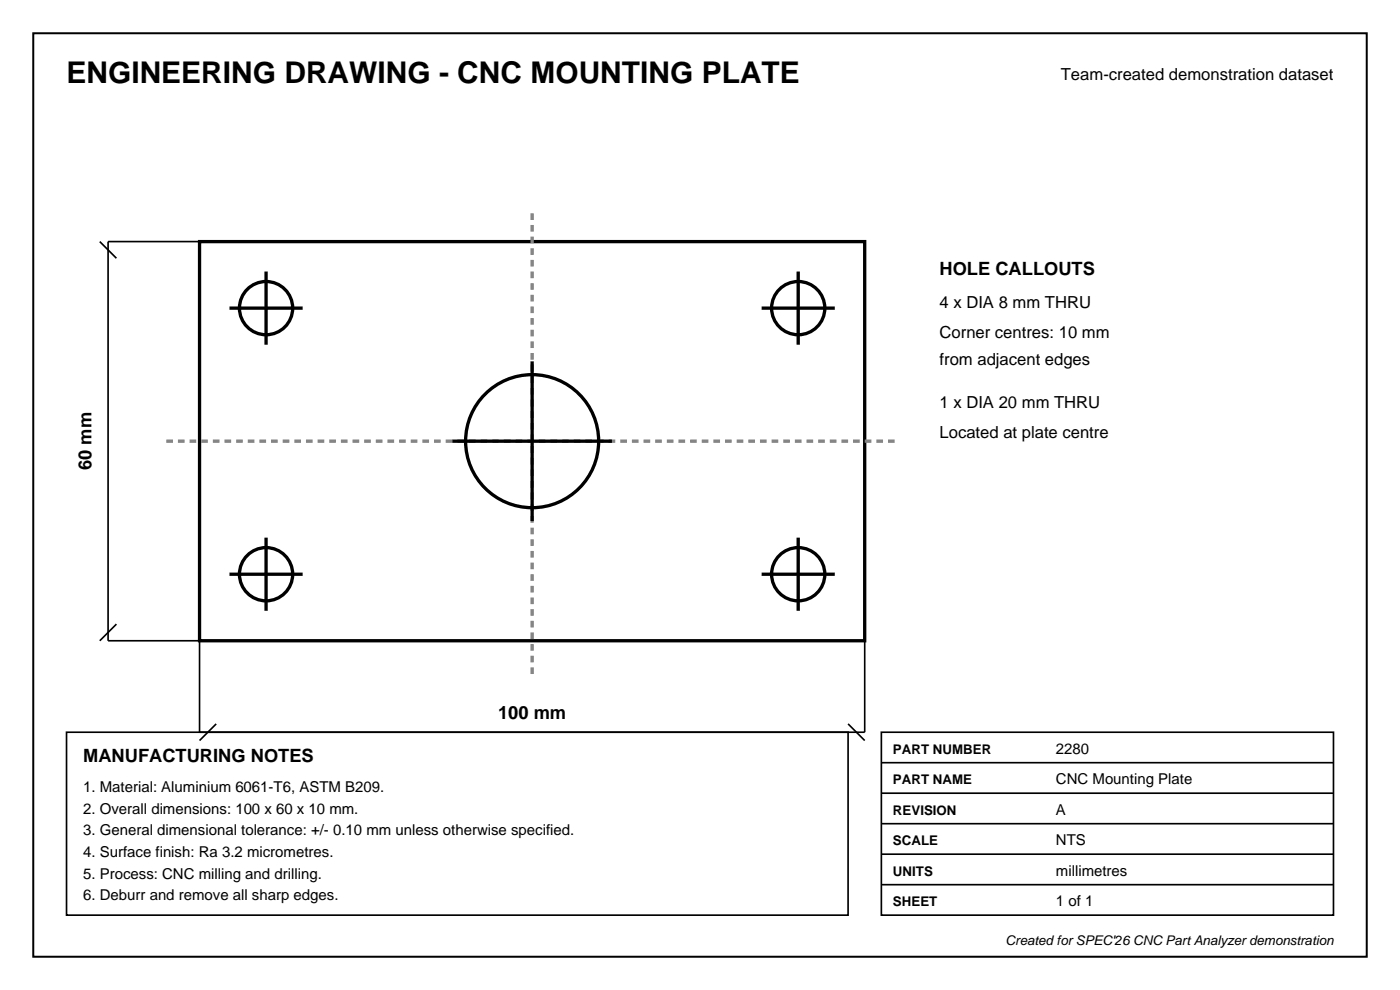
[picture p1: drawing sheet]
<svg xmlns="http://www.w3.org/2000/svg" width="297mm" height="210mm" viewBox="0 0 297 210" stroke-linecap="round" stroke-linejoin="round" font-family="sans-serif">
<defs><g id="words">
<text font-size="6.3" x="14.1" y="17.6">ENGINEERING DRAWING - CNC MOUNTING PLATE</text>
<g font-size="3.9">
<text x="199.3" y="58.3">HOLE CALLOUTS</text>
<text x="19.4" y="99.7" transform="rotate(-90 19.4 99.7)">60 mm</text>
<text x="105.7" y="152.5">100 mm</text>
<text x="17.6" y="161.7">MANUFACTURING NOTES</text>
</g>
<g font-size="3.5">
<text x="225" y="16.9">Team-created demonstration dataset</text>
<text x="199.3" y="65.4">4 x DIA 8 mm THRU</text>
<text x="199.3" y="71.7">Corner centres: 10 mm</text>
<text x="199.3" y="77.4">from adjacent edges</text>
<text x="199.3" y="86.5">1 x DIA 20 mm THRU</text>
<text x="199.3" y="92.9">Located at plate centre</text>
</g>
<g font-size="3.2">
<text x="224" y="159.9">2280</text>
<text x="224" y="166.4">CNC Mounting Plate</text>
<text x="17.6" y="168">1. Material: Aluminium 6061-T6, ASTM B209.</text>
<text x="17.6" y="172.6">2. Overall dimensions: 100 x 60 x 10 mm.</text>
<text x="224" y="172.8">A</text>
<text x="17.6" y="177.2">3. General dimensional tolerance: +/- 0.10 mm unless otherwise specified.</text>
<text x="224" y="179.3">NTS</text>
<text x="17.6" y="181.8">4. Surface finish: Ra 3.2 micrometres.</text>
<text x="224" y="185.8">millimetres</text>
<text x="17.6" y="186.4">5. Process: CNC milling and drilling.</text>
<text x="17.6" y="190.9">6. Deburr and remove all sharp edges.</text>
<text x="224" y="192.2">1 of 1</text>
</g>
<g font-size="2.8">
<text x="189.4" y="159.9">PART NUMBER</text>
<text x="189.4" y="166.4">PART NAME</text>
<text x="189.4" y="172.8">REVISION</text>
<text x="189.4" y="179.3">SCALE</text>
<text x="189.4" y="185.8">UNITS</text>
<text x="189.4" y="192.2">SHEET</text>
<text x="213.3" y="200.5">Created for SPEC'26 CNC Part Analyzer demonstration</text>
</g>
</g></defs>
<path d="M7.1 7.1h282.8v195.8h-282.8z" fill="none" stroke="#000" stroke-width=".42"/>
<g fill="none" stroke="#000" stroke-width=".71" stroke-linecap="butt">
<path d="M42.3 51.2h141.1v84.7h-141.1zM56.4 57.6v15.5M169.3 57.6v15.5M48.7 65.4h15.5M112.9 76.6v33.9M161.6 65.4h15.5M96 93.6h33.8M56.4 114v15.6M169.3 114v15.6M48.7 121.8h15.5M161.6 121.8h15.5"/>
<circle cx="56.4" cy="65.4" r="5.6"/>
<circle cx="169.3" cy="65.4" r="5.6"/>
<circle cx="112.9" cy="93.6" r="14.1"/>
<circle cx="56.4" cy="121.8" r="5.6"/>
<circle cx="169.3" cy="121.8" r="5.6"/>
</g>
<path d="M35.3 93.6h155.2M112.9 143v-98.8" fill="none" stroke="#808080" stroke-width=".71" stroke-dasharray="1.4 1.1" stroke-linecap="butt"/>
<path d="M21.2 51.2l3.5 3.6M42.3 51.2h-19.4v84.7h19.4v19.4h141.1v-19.4M24.7 132.4l-3.5 3.5M14.1 155.3h165.8v38.8h-165.8zM45.9 153.6l-3.6 3.5M179.9 153.6l3.5 3.5M187 155.3h95.9v38.8h-95.9zM187 161.8h95.9M187 168.3h95.9M187 174.7h95.9M187 181.2h95.9M187 187.7h95.9" fill="none" stroke="#000" stroke-width=".35"/>
<use href="#words"/>
</svg>
